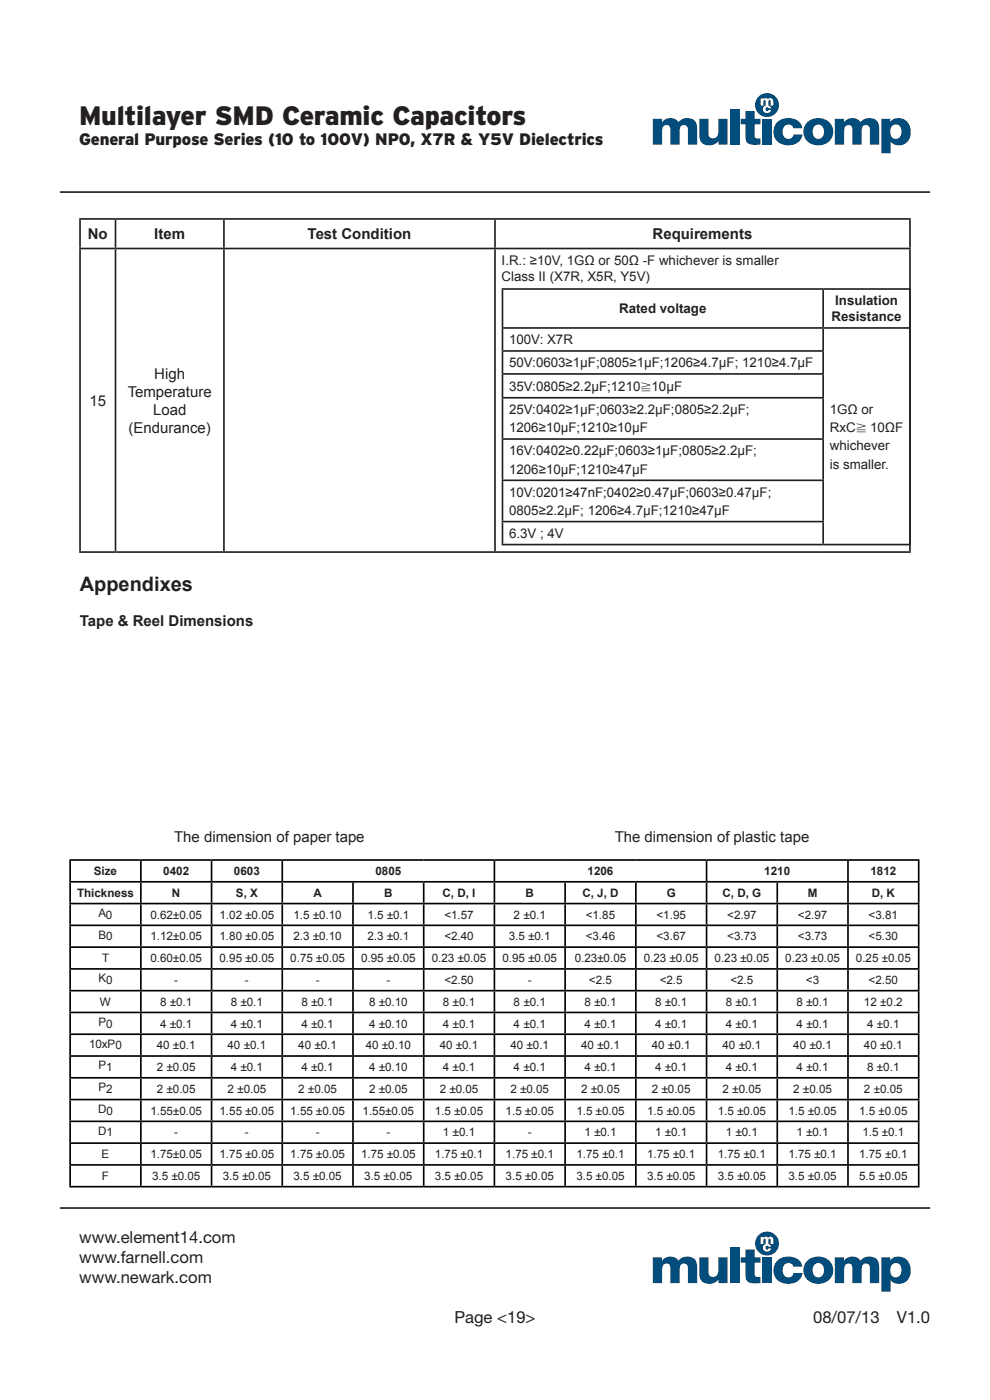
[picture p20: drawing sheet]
<svg xmlns="http://www.w3.org/2000/svg" width="210mm" height="297mm" viewBox="0 0 210 297" stroke-linecap="round" stroke-linejoin="round" font-family="sans-serif">
<defs><g id="words">
<text font-size="5.6" fill="#231f20" x="16.8" y="26.6">Multilayer SMD Ceramic Capacitors</text>
<text font-size="4.2" fill="#231f20" x="16.9" y="125.5">Appendixes</text>
<g font-size="3.5" fill="#231f20">
<text x="16.8" y="30.8">General Purpose Series (10 to 100V) NP0, X7R &amp; Y5V Dielectrics</text>
<text x="16.8" y="263.7">www.element14.com</text>
<text x="16.8" y="267.9">www.farnell.com</text>
<text x="16.8" y="272.2">www.newark.com</text>
<text x="96.4" y="280.6">Page &lt;19&gt;</text>
<text x="172.5" y="280.6">08/07/13</text>
<text x="190.2" y="280.6">V1.0</text>
</g>
<g font-size="3.2" fill="#231f20">
<text x="18.6" y="50.7">No</text>
<text x="32.7" y="50.7">Item</text>
<text x="65.3" y="50.7">Test Condition</text>
<text x="138.4" y="50.7">Requirements</text>
<text x="32.7" y="80.4">High</text>
<text x="19" y="86.1">15</text>
<text x="27.1" y="84.2">Temperature</text>
<text x="32.5" y="88">Load</text>
<text x="27.3" y="91.8">(Endurance)</text>
<text x="16.9" y="132.8">Tape &amp; Reel Dimensions</text>
<text x="36.9" y="178.7">The dimension of paper tape</text>
<text x="130.4" y="178.7">The dimension of plastic tape</text>
</g>
<g font-size="2.8" fill="#231f20">
<text x="106.4" y="56.2">I.R.: ≥10V, 1GΩ or 50Ω -F whichever is smaller</text>
<text x="106.4" y="59.6">Class II (X7R, X5R, Y5V)</text>
<text x="177.2" y="64.8">Insulation</text>
<text x="131.3" y="66.5">Rated voltage</text>
<text x="176.4" y="68.2">Resistance</text>
<text x="108" y="73">100V: X7R</text>
<text x="108" y="77.9">50V:0603≥1μF;0805≥1μF;1206≥4.7μF; 1210≥4.7μF</text>
<text x="108" y="83">35V:0805≥2.2μF;1210^10μF</text>
<text x="108" y="87.8">25V:0402≥1μF;0603≥2.2μF;0805≥2.2μF;</text>
<text x="176" y="87.8">1GΩ or</text>
<text x="108" y="91.7">1206≥10μF;1210≥10μF</text>
<text x="176" y="91.6">RxC^ 10ΩF</text>
<text x="176" y="95.5">whichever</text>
<text x="108" y="96.6">16V:0402≥0.22μF;0603≥1μF;0805≥2.2μF;</text>
<text x="108" y="100.5">1206≥10μF;1210≥47μF</text>
<text x="176" y="99.4">is smaller.</text>
<text x="108" y="105.4">10V:0201≥47nF;0402≥0.47μF;0603≥0.47μF;</text>
<text x="108" y="109.2">0805≥2.2μF; 1206≥4.7μF;1210≥47μF</text>
<text x="108" y="114.1">6.3V ; 4V</text>
</g>
<g font-size="2.5" fill="#231f20">
<text x="19.9" y="185.7">Size</text>
<text x="34.6" y="185.7">0402</text>
<text x="49.6" y="185.7">0603</text>
<text x="79.6" y="185.7">0805</text>
<text x="124.6" y="185.7">1206</text>
<text x="162.1" y="185.7">1210</text>
<text x="184.6" y="185.7">1812</text>
<text x="16.3" y="190.3">Thickness</text>
<text x="36.5" y="190.3">N</text>
<text x="50" y="190.3">S, X</text>
<text x="66.5" y="190.3">A</text>
<text x="81.5" y="190.3">B</text>
<text x="93.9" y="190.3">C, D, I</text>
<text x="111.5" y="190.3">B</text>
<text x="123.5" y="190.3">C, J, D</text>
<text x="141.4" y="190.3">G</text>
<text x="153.3" y="190.3">C, D, G</text>
<text x="171.3" y="190.3">M</text>
<text x="184.9" y="190.3">D, K</text>
<text x="20.9" y="194.5">A0</text>
<text x="31.9" y="194.9">0.62±0.05</text>
<text x="46.6" y="194.9">1.02 ±0.05</text>
<text x="62.3" y="194.9">1.5 ±0.10</text>
<text x="77.9" y="194.9">1.5 ±0.1</text>
<text x="94.3" y="194.9">&lt;1.57</text>
<text x="109" y="194.9">2 ±0.1</text>
<text x="124.3" y="194.9">&lt;1.85</text>
<text x="139.3" y="194.9">&lt;1.95</text>
<text x="154.3" y="194.9">&lt;2.97</text>
<text x="169.3" y="194.9">&lt;2.97</text>
<text x="184.3" y="194.9">&lt;3.81</text>
<text x="20.9" y="199.2">B0</text>
<text x="31.9" y="199.5">1.12±0.05</text>
<text x="46.6" y="199.5">1.80 ±0.05</text>
<text x="62.3" y="199.5">2.3 ±0.10</text>
<text x="77.9" y="199.5">2.3 ±0.1</text>
<text x="94.3" y="199.5">&lt;2.40</text>
<text x="107.9" y="199.5">3.5 ±0.1</text>
<text x="124.3" y="199.5">&lt;3.46</text>
<text x="139.3" y="199.5">&lt;3.67</text>
<text x="154.3" y="199.5">&lt;3.73</text>
<text x="169.3" y="199.5">&lt;3.73</text>
<text x="184.3" y="199.5">&lt;5.30</text>
<text x="20.9" y="208.4">K0</text>
<text x="21.6" y="204.1">T</text>
<text x="31.9" y="204.1">0.60±0.05</text>
<text x="37" y="208.8">-</text>
<text x="46.6" y="204.1">0.95 ±0.05</text>
<text x="52" y="208.8">-</text>
<text x="61.6" y="204.1">0.75 ±0.05</text>
<text x="67" y="208.8">-</text>
<text x="76.6" y="204.1">0.95 ±0.05</text>
<text x="82" y="208.8">-</text>
<text x="91.6" y="204.1">0.23 ±0.05</text>
<text x="94.3" y="208.8">&lt;2.50</text>
<text x="106.6" y="204.1">0.95 ±0.05</text>
<text x="112" y="208.8">-</text>
<text x="121.9" y="204.1">0.23±0.05</text>
<text x="124.9" y="208.8">&lt;2.5</text>
<text x="136.6" y="204.1">0.23 ±0.05</text>
<text x="139.9" y="208.8">&lt;2.5</text>
<text x="151.6" y="204.1">0.23 ±0.05</text>
<text x="154.9" y="208.8">&lt;2.5</text>
<text x="166.6" y="204.1">0.23 ±0.05</text>
<text x="171" y="208.8">&lt;3</text>
<text x="181.5" y="204.1">0.25 ±0.05</text>
<text x="184.3" y="208.8">&lt;2.50</text>
<text x="21.2" y="213.4">W</text>
<text x="34" y="213.4">8 ±0.1</text>
<text x="49" y="213.4">8 ±0.1</text>
<text x="64" y="213.4">8 ±0.1</text>
<text x="78.3" y="213.4">8 ±0.10</text>
<text x="94" y="213.4">8 ±0.1</text>
<text x="109" y="213.4">8 ±0.1</text>
<text x="124" y="213.4">8 ±0.1</text>
<text x="139" y="213.4">8 ±0.1</text>
<text x="154" y="213.4">8 ±0.1</text>
<text x="169" y="213.4">8 ±0.1</text>
<text x="183.3" y="213.4">12 ±0.2</text>
<text x="20.9" y="217.6">P0</text>
<text x="34" y="218">4 ±0.1</text>
<text x="49" y="218">4 ±0.1</text>
<text x="64" y="218">4 ±0.1</text>
<text x="78.3" y="218">4 ±0.10</text>
<text x="94" y="218">4 ±0.1</text>
<text x="109" y="218">4 ±0.1</text>
<text x="124" y="218">4 ±0.1</text>
<text x="139" y="218">4 ±0.1</text>
<text x="154" y="218">4 ±0.1</text>
<text x="169" y="218">4 ±0.1</text>
<text x="184" y="218">4 ±0.1</text>
<text x="18.9" y="222.3">10xP0</text>
<text x="20.9" y="226.9">P1</text>
<text x="33.3" y="222.6">40 ±0.1</text>
<text x="33.3" y="227.2">2 ±0.05</text>
<text x="48.3" y="222.6">40 ±0.1</text>
<text x="49" y="227.2">4 ±0.1</text>
<text x="63.3" y="222.6">40 ±0.1</text>
<text x="64" y="227.2">4 ±0.1</text>
<text x="77.6" y="222.6">40 ±0.10</text>
<text x="78.3" y="227.2">4 ±0.10</text>
<text x="93.3" y="222.6">40 ±0.1</text>
<text x="94" y="227.2">4 ±0.1</text>
<text x="108.3" y="222.6">40 ±0.1</text>
<text x="109" y="227.2">4 ±0.1</text>
<text x="123.3" y="222.6">40 ±0.1</text>
<text x="124" y="227.2">4 ±0.1</text>
<text x="138.3" y="222.6">40 ±0.1</text>
<text x="139" y="227.2">4 ±0.1</text>
<text x="153.3" y="222.6">40 ±0.1</text>
<text x="154" y="227.2">4 ±0.1</text>
<text x="168.3" y="222.6">40 ±0.1</text>
<text x="169" y="227.2">4 ±0.1</text>
<text x="183.3" y="222.6">40 ±0.1</text>
<text x="184" y="227.2">8 ±0.1</text>
<text x="20.9" y="231.5">P2</text>
<text x="33.3" y="231.9">2 ±0.05</text>
<text x="48.3" y="231.9">2 ±0.05</text>
<text x="63.3" y="231.9">2 ±0.05</text>
<text x="78.3" y="231.9">2 ±0.05</text>
<text x="93.3" y="231.9">2 ±0.05</text>
<text x="108.3" y="231.9">2 ±0.05</text>
<text x="123.3" y="231.9">2 ±0.05</text>
<text x="138.3" y="231.9">2 ±0.05</text>
<text x="153.3" y="231.9">2 ±0.05</text>
<text x="168.3" y="231.9">2 ±0.05</text>
<text x="183.3" y="231.9">2 ±0.05</text>
<text x="20.8" y="236.1">D0</text>
<text x="31.9" y="236.5">1.55±0.05</text>
<text x="46.6" y="236.5">1.55 ±0.05</text>
<text x="61.6" y="236.5">1.55 ±0.05</text>
<text x="76.9" y="236.5">1.55±0.05</text>
<text x="92.3" y="236.5">1.5 ±0.05</text>
<text x="107.3" y="236.5">1.5 ±0.05</text>
<text x="122.3" y="236.5">1.5 ±0.05</text>
<text x="137.3" y="236.5">1.5 ±0.05</text>
<text x="152.3" y="236.5">1.5 ±0.05</text>
<text x="167.3" y="236.5">1.5 ±0.05</text>
<text x="182.2" y="236.5">1.5 ±0.05</text>
<text x="20.8" y="240.7">D1</text>
<text x="21.6" y="245.7">E</text>
<text x="31.9" y="245.7">1.75±0.05</text>
<text x="37" y="241.1">-</text>
<text x="46.6" y="245.7">1.75 ±0.05</text>
<text x="52" y="241.1">-</text>
<text x="61.6" y="245.7">1.75 ±0.05</text>
<text x="67" y="241.1">-</text>
<text x="76.6" y="245.7">1.75 ±0.05</text>
<text x="82" y="241.1">-</text>
<text x="92.3" y="245.7">1.75 ±0.1</text>
<text x="94" y="241.1">1 ±0.1</text>
<text x="107.3" y="245.7">1.75 ±0.1</text>
<text x="112" y="241.1">-</text>
<text x="122.3" y="245.7">1.75 ±0.1</text>
<text x="124" y="241.1">1 ±0.1</text>
<text x="137.3" y="245.7">1.75 ±0.1</text>
<text x="139" y="241.1">1 ±0.1</text>
<text x="152.3" y="245.7">1.75 ±0.1</text>
<text x="154" y="241.1">1 ±0.1</text>
<text x="167.3" y="245.7">1.75 ±0.1</text>
<text x="169" y="241.1">1 ±0.1</text>
<text x="182.2" y="245.7">1.75 ±0.1</text>
<text x="182.9" y="241.1">1.5 ±0.1</text>
<text x="21.6" y="250.3">F</text>
<text x="32.3" y="250.3">3.5 ±0.05</text>
<text x="47.3" y="250.3">3.5 ±0.05</text>
<text x="62.3" y="250.3">3.5 ±0.05</text>
<text x="77.3" y="250.3">3.5 ±0.05</text>
<text x="92.3" y="250.3">3.5 ±0.05</text>
<text x="107.3" y="250.3">3.5 ±0.05</text>
<text x="122.3" y="250.3">3.5 ±0.05</text>
<text x="137.3" y="250.3">3.5 ±0.05</text>
<text x="152.3" y="250.3">3.5 ±0.05</text>
<text x="167.3" y="250.3">3.5 ±0.05</text>
<text x="182.2" y="250.3">5.5 ±0.05</text>
</g>
</g></defs>
<path d="M12.7 40.8h184.6" fill="none" stroke="#231f20" stroke-width=".35"/>
<g fill="#034d7d">
<path d="M138.5 25.2h1.9v.8a2.16 2.16 0 0 1 3.5-.1 2.36 2.36 0 0 1 3.8 .1l.2 1v3.7h-2v-3.2a.87 .87 0 0 0-.9-1 .87 .87 0 0 0-.8 1v3.2h-2v-3.1a.87 .87 0 0 0-.8-1.1 .87 .87 0 0 0-.9 .9l-.1 3.3h-1.9z"/>
<path d="M148.3 25.2h2v3.2a1.04 1.04 0 0 0 1.2 1 1.04 1.04 0 0 0 .9-1.3v-2.9h1.9v5.5h-1.9v-.8a2.46 2.46 0 0 1-3.7 .1l-.3-.9z"/>
<path d="M154.8 23.2h2v7.5h-2z"/>
<path d="M158.1 23.6h2v1.6h1.2v1.2h-1.2v2.5a.85 .85 0 0 0 1.2 .5v1.3h-.8a1.78 1.78 0 0 1-2.4-1.9v-2.4h-1v-1.2h1z"/>
<path d="M161.7 25.2h2v5.5h-2z"/>
<path d="M164.7 26.1a3.4 3.4 0 0 1 5.4 .5l.1 .6h-1.9a1.13 1.13 0 0 0-1.3-.8 1.13 1.13 0 0 0-.9 1.2 1.31 1.31 0 0 0 .3 1.5 1.31 1.31 0 0 0 1.6 .1l.3-.7h1.9a3.2 3.2 0 0 1-5.5 1.3 2.96 2.96 0 0 1 0-3.7z"/>
<path d="M177.1 25.2h1.9v.8a2.16 2.16 0 0 1 3.5-.1 2.36 2.36 0 0 1 3.8 .1l.2 1v3.7h-2v-3.2a.87 .87 0 0 0-.9-1 .87 .87 0 0 0-.8 1v3.2h-2v-3.1a.87 .87 0 0 0-.8-1.1 .87 .87 0 0 0-.9 .9v3.3h-2z"/>
<path d="M171.1 26.1a3.2 3.2 0 0 1 3.7-.9 3.2 3.2 0 0 1 1.9 3.4 3.3 3.3 0 0 1-3.1 2.2 3.3 3.3 0 0 1-3.1-2.2 2.86 2.86 0 0 1 .6-2.5zM172.8 26.8a1.89 1.89 0 0 0 .3 2.6 1.46 1.46 0 0 0 1.5-.6 1.46 1.46 0 0 0 0-1.7 1.13 1.13 0 0 0-1.8-.3z"/>
<path d="M187 25.2h1.8v.6a2.5 2.5 0 0 1 2.7-.6 2.5 2.5 0 0 1 1.7 2.2 2.58 2.58 0 0 1-.9 2.9 2.58 2.58 0 0 1-3.1 .1l-.3-.3v2.4h-1.9zM189.1 26.9a1.84 1.84 0 0 0 .5 2.5 1.28 1.28 0 0 0 1.6-1.5 1.19 1.19 0 0 0-.6-1.4 1.19 1.19 0 0 0-1.5 .4z"/>
<circle cx="162.7" cy="22.3" r="2.54"/>
</g>
<path d="M161.4 20.9h.5v.2l.5-.3 .5 .3 .1-.2a.6 .6 0 0 1 .7 0 .6 .6 0 0 1 .3 .6v.9h-.5l-.1-1.1h-.3l-.1 1.1 .4 .3 .1 .3h-.5a.36 .36 0 0 0-.5-.1 .36 .36 0 0 0 0 .5 .36 .36 0 0 0 .5 .1v-.2h.6a.85 .85 0 0 1-1.4 .5 .85 .85 0 0 1 .2-1.4v-1l-.2-.2-.2 .2-.1 1h-.5z" fill="#fff"/>
<g fill="#034d7d">
<path d="M138.5 266.7h1.9v.8a2.16 2.16 0 0 1 3.5 0 2.36 2.36 0 0 1 3.8 .1l.2 .9v3.7h-2v-3.2a.87 .87 0 0 0-.9-.9 .87 .87 0 0 0-.8 .9v3.2h-2v-3.1a.87 .87 0 0 0-.8-1.1 .87 .87 0 0 0-.9 1l-.1 3.2h-1.9z"/>
<path d="M148.3 266.7h2v3.2a1.04 1.04 0 0 0 1.2 1 1.04 1.04 0 0 0 .9-1.2v-3h1.9v5.5h-1.9v-.7a2.46 2.46 0 0 1-3.7 0l-.3-.9z"/>
<path d="M154.8 264.7h2v7.5h-2z"/>
<path d="M158.1 265.1h2v1.6h1.2v1.2h-1.2v2.5a.85 .85 0 0 0 1.2 .5v1.3h-.8a1.78 1.78 0 0 1-2.4-1.9v-2.4h-1v-1.2h1z"/>
<path d="M161.7 266.7h2v5.5h-2z"/>
<path d="M164.7 267.7a3.4 3.4 0 0 1 5.4 .5l.1 .5h-1.9a1.13 1.13 0 0 0-1.3-.7 1.13 1.13 0 0 0-.9 1.1 1.31 1.31 0 0 0 .3 1.6 1.31 1.31 0 0 0 1.6 0l.3-.6h1.9a3.2 3.2 0 0 1-5.5 1.3 2.96 2.96 0 0 1 0-3.7z"/>
<path d="M177.1 266.7h1.9v.8a2.16 2.16 0 0 1 3.5 0 2.36 2.36 0 0 1 3.8 .1l.2 .9v3.7h-2v-3.2a.87 .87 0 0 0-.9-.9 .87 .87 0 0 0-.8 .9v3.2h-2v-3.1a.87 .87 0 0 0-.8-1.1 .87 .87 0 0 0-.9 1v3.2h-2z"/>
<path d="M171.1 267.6a3.2 3.2 0 0 1 3.7-.8 3.2 3.2 0 0 1 1.9 3.4 3.3 3.3 0 0 1-3.1 2.2 3.3 3.3 0 0 1-3.1-2.2 2.86 2.86 0 0 1 .6-2.6zM172.8 268.3a1.89 1.89 0 0 0 .3 2.6 1.46 1.46 0 0 0 1.5-.6 1.46 1.46 0 0 0 0-1.7 1.13 1.13 0 0 0-1.8-.3z"/>
<path d="M187 266.7h1.8v.7a2.5 2.5 0 0 1 2.7-.7 2.5 2.5 0 0 1 1.7 2.2 2.58 2.58 0 0 1-.9 2.9 2.58 2.58 0 0 1-3.1 .1l-.3-.3v2.4h-1.9zM189.1 268.4a1.84 1.84 0 0 0 .5 2.5 1.28 1.28 0 0 0 1.6-1.5 1.19 1.19 0 0 0-.6-1.3 1.19 1.19 0 0 0-1.5 .3z"/>
<circle cx="162.7" cy="263.8" r="2.54"/>
</g>
<path d="M161.4 262.4h.5v.2l.5-.2 .5 .2 .1-.1a.6 .6 0 0 1 .7-.1 .6 .6 0 0 1 .3 .6v.9h-.5l-.1-1.1h-.3l-.1 1.1 .4 .3 .1 .3h-.5a.36 .36 0 0 0-.5-.1 .36 .36 0 0 0 0 .6 .36 .36 0 0 0 .5 0v-.2h.6a.85 .85 0 0 1-1.4 .6 .85 .85 0 0 1 .2-1.5v-1l-.2-.1-.2 .1-.1 1h-.5z" fill="#fff"/>
<g fill="none" stroke="#231f20" stroke-width=".35">
<path d="M16.8 46.4h176.4M16.8 52.7h176.4M17 46.6v5.9M17 52.9v64M24.5 46.6v5.9M24.5 52.9v64M47.5 46.6v5.9M47.5 52.9v64M105 46.6v5.9M105 52.9v64M193 46.6v5.9M193 52.9v64"/>
<path d="M106.4 61.3h86.8M106.4 69.6h86.8M106.4 74.5h68.4M106.4 79.3h68.4M106.6 61.5v7.9M106.6 69.8v4.5M106.6 74.6v4.6M106.6 79.5v4.7M174.6 61.5v7.9M174.6 69.8v4.5M174.6 74.6v4.6M174.6 79.5v4.7"/>
<path d="M106.4 84.4h68.4M106.4 93.1h68.4M106.6 84.6v8.4M106.6 93.3v8.4M174.6 84.6v8.4M174.6 93.3v8.4M16.8 117.1h176.4M106.4 101.9h68.4M106.4 110.7h68.4M106.4 115.5h86.8M106.6 102.1v8.4M106.6 110.8v4.6"/>
<path d="M174.6 102.1v8.4M174.6 110.8v4.6M12.7 256.3h184.6"/>
</g>
<g fill="none" stroke="#000" stroke-width=".35">
<path d="M14.7 182.4h180.4M14.7 187.1h180.4M14.7 191.7h180.4M14.7 196.3h180.4M14.9 182.6v4.3M14.9 187.2v4.3M14.9 191.9v4.2M14.9 196.5v4.2M29.9 182.6v4.3M29.9 187.2v4.3M29.9 191.9v4.2M29.9 196.5v4.2"/>
<path d="M44.9 182.6v4.3M44.9 187.2v4.3M44.9 191.9v4.2M44.9 196.5v4.2M59.9 182.6v4.3M59.9 187.2v4.3M59.9 191.9v4.2M59.9 196.5v4.2M74.9 187.2v4.3M74.9 191.9v4.2M74.9 196.5v4.2M89.9 187.2v4.3"/>
<path d="M89.9 191.9v4.2M89.9 196.5v4.2M104.9 182.6v4.3M104.9 187.2v4.3M104.9 191.9v4.2M104.9 196.5v4.2M119.9 187.2v4.3M119.9 191.9v4.2M119.9 196.5v4.2M134.9 187.2v4.3M134.9 191.9v4.2M134.9 196.5v4.2"/>
<path d="M149.9 182.6v4.3M149.9 187.2v4.3M149.9 191.9v4.2M149.9 196.5v4.2M164.9 187.2v4.3M164.9 191.9v4.2M164.9 196.5v4.2M179.9 182.6v4.3M179.9 187.2v4.3M179.9 191.9v4.2M179.9 196.5v4.2M194.9 182.6v4.3"/>
<path d="M194.9 187.2v4.3M194.9 191.9v4.2M194.9 196.5v4.2M14.7 200.9h180.4M14.7 205.5h180.4M14.7 210.2h180.4M14.7 214.8h180.4M14.7 219.4h180.4M14.9 201.1v4.3M14.9 205.7v4.3M14.9 210.3v4.3M14.9 215v4.2"/>
<path d="M14.9 219.6v4.3M29.9 201.1v4.3M29.9 205.7v4.3M29.9 210.3v4.3M29.9 215v4.2M29.9 219.6v4.3M44.9 201.1v4.3M44.9 205.7v4.3M44.9 210.3v4.3M44.9 215v4.2M44.9 219.6v4.3M59.9 201.1v4.3"/>
<path d="M59.9 205.7v4.3M59.9 210.3v4.3M59.9 215v4.2M59.9 219.6v4.3M74.9 201.1v4.3M74.9 205.7v4.3M74.9 210.3v4.3M74.9 215v4.2M74.9 219.6v4.3M89.9 201.1v4.3M89.9 205.7v4.3M89.9 210.3v4.3"/>
<path d="M89.9 215v4.2M89.9 219.6v4.3M104.9 201.1v4.3M104.9 205.7v4.3M104.9 210.3v4.3M104.9 215v4.2M104.9 219.6v4.3M119.9 201.1v4.3M119.9 205.7v4.3M119.9 210.3v4.3M119.9 215v4.2M119.9 219.6v4.3"/>
<path d="M134.9 201.1v4.3M134.9 205.7v4.3M134.9 210.3v4.3M134.9 215v4.2M134.9 219.6v4.3M149.9 201.1v4.3M149.9 205.7v4.3M149.9 210.3v4.3M149.9 215v4.2M149.9 219.6v4.3M164.9 201.1v4.3M164.9 205.7v4.3"/>
<path d="M164.9 210.3v4.3M164.9 215v4.2M164.9 219.6v4.3M179.9 201.1v4.3M179.9 205.7v4.3M179.9 210.3v4.3M179.9 215v4.2M179.9 219.6v4.3M194.9 201.1v4.3M194.9 205.7v4.3M194.9 210.3v4.3M194.9 215v4.2"/>
<path d="M194.9 219.6v4.3M14.7 224h180.4M14.7 228.6h180.4M14.7 233.3h180.4M14.7 237.9h180.4M14.9 224.2v4.3M14.9 228.8v4.3M14.9 233.4v4.3M14.9 238.1v4.2M29.9 224.2v4.3M29.9 228.8v4.3M29.9 233.4v4.3"/>
<path d="M29.9 238.1v4.2M44.9 224.2v4.3M44.9 228.8v4.3M44.9 233.4v4.3M44.9 238.1v4.2M59.9 224.2v4.3M59.9 228.8v4.3M59.9 233.4v4.3M59.9 238.1v4.2M74.9 224.2v4.3M74.9 228.8v4.3M74.9 233.4v4.3"/>
<path d="M74.9 238.1v4.2M89.9 224.2v4.3M89.9 228.8v4.3M89.9 233.4v4.3M89.9 238.1v4.2M104.9 224.2v4.3M104.9 228.8v4.3M104.9 233.4v4.3M104.9 238.1v4.2M119.9 224.2v4.3M119.9 228.8v4.3M119.9 233.4v4.3"/>
<path d="M119.9 238.1v4.2M134.9 224.2v4.3M134.9 228.8v4.3M134.9 233.4v4.3M134.9 238.1v4.2M149.9 224.2v4.3M149.9 228.8v4.3M149.9 233.4v4.3M149.9 238.1v4.2M164.9 224.2v4.3M164.9 228.8v4.3M164.9 233.4v4.3"/>
<path d="M164.9 238.1v4.2M179.9 224.2v4.3M179.9 228.8v4.3M179.9 233.4v4.3M179.9 238.1v4.2M194.9 224.2v4.3M194.9 228.8v4.3M194.9 233.4v4.3M194.9 238.1v4.2M14.7 242.5h180.4M14.7 247.1h180.4M14.7 251.7h180.4"/>
<path d="M14.9 242.7v4.3M14.9 247.3v4.3M29.9 242.7v4.3M29.9 247.3v4.3M44.9 242.7v4.3M44.9 247.3v4.3M59.9 242.7v4.3M59.9 247.3v4.3M74.9 242.7v4.3M74.9 247.3v4.3M89.9 242.7v4.3M89.9 247.3v4.3"/>
<path d="M104.9 242.7v4.3M104.9 247.3v4.3M119.9 242.7v4.3M119.9 247.3v4.3M134.9 242.7v4.3M134.9 247.3v4.3M149.9 242.7v4.3M149.9 247.3v4.3M164.9 242.7v4.3M164.9 247.3v4.3M179.9 242.7v4.3M179.9 247.3v4.3"/>
<path d="M194.9 242.7v4.3M194.9 247.3v4.3"/>
</g>
<use href="#words"/>
</svg>
